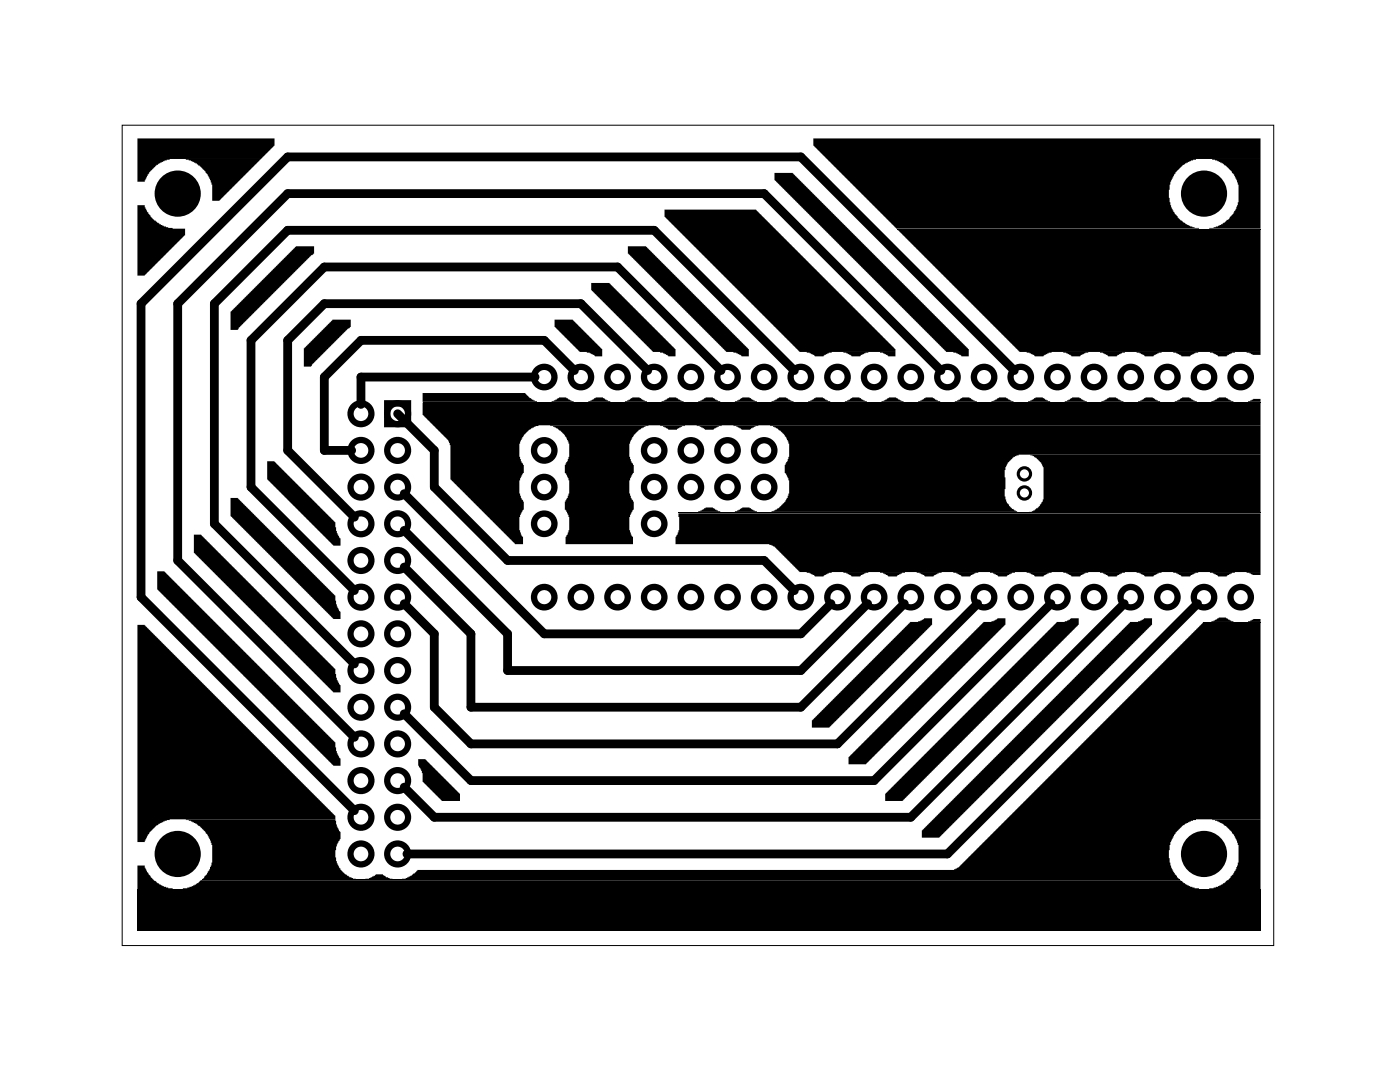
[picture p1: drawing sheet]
<svg xmlns="http://www.w3.org/2000/svg" width="97mm" height="74mm" viewBox="0 0 97 74" stroke-linecap="round" stroke-linejoin="round" font-family="sans-serif">
<path d="M8.5 8.7h79.8v56.8h-79.8zM62.2 15.9h25.1M29.3 27.8h58M47 35.5h23.7M47 35.5h40.3M83.4 43.1h3.9M9.5 61.6h77.8M14 60.9h67.8" fill="none" stroke="#000" stroke-width=".07"/>
<g fill="#000">
<path d="M9.5 14.2h.5v.2l.4 .6 .5 .4 .5 .3 .6 .1h.8v.5l-2.8 2.8h-.5zM12.9 11l5.2 .1-2.9 2.8h-.5v-1.1l-.3-.7-.8-.8zM9.5 9.6h9.5v.5l-.9 .9-6.5 .1-.8 .3-.4 .4-.4 .8h-.5zM20.2 17.4l.3-.3h1.3v.5l-.1 .1h-.1l-4.3 4.2-.8 .8v.1h-.5v-1.2zM41 19.6h1.2l4.6 4.6v.5h-.5l-.4-.3h-.7l-4.2-4.3zM43.5 17.1h1.3l7.1 7.1v.5h-.5l-.1-.1-.5-.2h-.5l-6.8-6.8zM46 14.5h6.4l9.7 9.7v.2h-4.5l-.5 .2v.1h-.6l-.4-.3h-.7l-9.4-9.4zM53.7 12h1.2l12.2 12.2v.5h-.5l-.3-.3h-.7l-11.9-11.9zM56.4 9.6h30.9v1.4h-4.4l-.8 .3-.6 .6-.4 .7-.1 .5v.6l.2 .7 .2 .4 .4 .5 .7 .4 .6 .1h-21l-5.7-5.7zM84 11h3.3v4.8h-3.5l.6-.1 .7-.5 .5-.6 .2-.6v-1.2l-.3-.7-.7-.8zM62.2 15.9h25.1v8.5h-14.4l-.5 .2-.1 .1h-.6l-.4-.3h-.7zM10.9 39.6h.5l11.8 11.8 .1 .6 .2 .5h.1v.5h-.5l-12.2-12.2z"/>
<path d="M13.4 37h.5l9.3 9.3 .1 .6 .2 .5h.1v.5h-.5l-9.7-9.6zM16 34.5h.5l6.7 6.7 .1 .6 .2 .5 .1 .1v.5h-.5l-7.1-7.2zM18.5 31.9h.5l4.2 4.3 .1 .6 .2 .4 .1 .1v.5h-.5l-4.6-4.6zM22.7 22.5l.3-.4h1.3v.5l-.2 .1-2.5 2.5v.1l-.5 .1v-1.3zM29.3 27.2h7.1l.3 .4 .5 .2h-7.9zM38.2 27.8h.2l.3-.3h.5l.5 .3zM38.4 22.1h1.3l2 2.1v.5h-.5v-.1l-.5-.2h-.5l-1.8-1.8zM40.8 27.8h.1l.4-.3h.5l.5 .3zM43.3 27.8l.3-.1 .2-.2h.5l.5 .3zM38.1 29.4h6.8l-.6 .4-.4 .3-.3 .6v.9l.2 .4 .1 .2v.5l-.1 .1-.2 .5v.9l.2 .4 .1 .1v.6h-.1l-.2 .5v.9l.2 .4 .1 .1v.5h-4.7v-.5l.2-.5v-.9l-.2-.5h-.1v-.6l.3-.5v-.9l-.2-.5-.1-.1v-.5l.3-.6v-.9l-.2-.4-.4-.5zM45.8 27.8h.2l.4-.3h.5l.5 .3zM45.7 29.4l1.8 .1h-.2l-.4 .3h-.6v-.1z"/>
<path d="M48.4 27.8h.1l.4-.3h.5l.5 .3zM48.4 35.4h.1l.4-.3h.5l.5 .3zM48.3 29.4l1.7 .1h-.2l-.3 .3h-.7v-.1zM50.9 27.8l.3-.1 .2-.2h.5l.5 .3zM50.9 35.4h.2l.3-.3h.5l.5 .3zM50.8 29.4l1.8 .1h-.3l-.3 .3h-.6l-.1-.1zM53.5 27.8l.2-.1 .3-.2h.5l.5 .3zM56 27.8h.2l.3-.3h.5l.5 .3zM58.5 27.8h.2l.4-.3h.5l.5 .3zM58.4 24.4h1.8h-.2l-.4 .3h-.6v-.1zM58.4 39.6l1.8 .1h-.2l-.4 .2h-.6v-.1zM61 24.4h1.1v.3h-.6v-.1z"/>
<path d="M61.1 27.8h.1l.4-.3h.5l.5 .3zM61 39.6l1.7 .1h-.2l-.3 .2h-.7v-.1zM63.6 27.8h.2l.3-.3h.5l.5 .3zM63.5 39.6l1.8 .1h-.3l-.3 .2h-.6l-.1-.1zM66.2 27.8h.1l.4-.3h.5l.5 .3zM66.1 39.6l1.7 .1h-.2l-.4 .2h-.6v-.1zM68.7 27.8l.4-.1 .1-.2h.5l.5 .3zM68.6 39.6l1.7 .1h-.2l-.3 .2h-.6l-.1-.1zM71.2 27.8h.2l.4-.3h.5l.5 .3zM71.1 39.6l1.8 .1h-.2l-.4 .2h-.6v-.1zM73.8 27.8l.3-.1 .2-.2h.5l.5 .3zM73.7 24.4h1.7h-.2l-.3 .3h-.7v-.1z"/>
<path d="M73.7 39.6l1.7 .1h-.2l-.3 .2h-.7v-.1zM76.3 27.8l.4-.1 .1-.2h.5l.5 .3zM76.2 24.4h1.8h-.3l-.3 .3h-.6l-.1-.1zM76.2 39.6l1.8 .1h-.3l-.3 .2h-.6l-.1-.1zM78.9 27.8h.1l.4-.3h.5l.5 .3zM78.8 24.4h1.7h-.2l-.4 .3h-.6v-.1zM78.8 39.6l1.7 .1h-.2l-.4 .2h-.6v-.1zM81.4 27.8l.4-.1 .1-.2h.5l.5 .3zM81.3 24.4h1.7h-.2l-.3 .3h-.6l-.1-.1zM81.3 39.6l1.7 .1h-.2l-.3 .2h-.6l-.1-.1zM83.9 27.8l.4-.1 .2-.2h.5l.5 .3zM83.8 24.4h1.8h-.2l-.4 .3h-.6v-.1z"/>
<path d="M83.8 39.6l1.8 .1h-.2l-.4 .2h-.6v-.1zM86.4 24.4h.9v.2h-.5zM86.5 27.8h.1l.2-.2h.5v.2zM29.3 27.9h58v1.5h-50l-.6 .4-.4 .3-.3 .6v.9l.1 .4 .2 .2v.5l-.1 .1-.2 .5v.9l.1 .4 .2 .1v.6h-.1l-.2 .5v.9l.1 .4 .1 .1v.5h-.5l-4.5-4.5v-2.5l-.1-.2-1.8-1.8zM53.4 29.4h33.9v2.1h-16.7l-.4 .1-.4 .4-.2 .5 .1 2.1 .2 .4 .6 .4h-17l.5-.2 .4-.5 .3-.5v-.9l-.2-.5-.1-.1v-.5l.3-.6v-.9l-.2-.4-.4-.5zM71.4 31.5h15.9v4h-16l.6-.3 .4-.6v-2.3l-.1-.3-.4-.3zM47 35.5h40.3v4.1h-29.7l-.5 .2v.1h-.6l-.4-.2-.7-.1-1.7-1.8-.4-.1h-6.5v-.5l.3-.5zM86.4 39.6h.9v.2h-.5zM9.5 43.3h.5l13.2 13.2v.2h-11.4l-1 .4-.5 .5-.3 .7h-.5zM9.5 59.9h.5l.2 .5 .5 .6 .7 .4 .6 .2h-2.5zM12.9 56.7h10.3l.1 .5 .3 .4v.5l-.3 .4-.1 .4 .1 .9 .3 .4 .3 .3 .8 .4h-10.7l.3-.4 .4-.6v-1.4l-.3-.7-.6-.6-.6-.4zM29 52.6h.5l.5 .5 1.9 1.8v.6h-1.3l-.4-.4-.9-1v-.6l-.3-.5z"/>
<path d="M63 43.2l.1-.1 .7-.1 .2-.2h.6v.5l-7.1 7.1h-1.2v-.5zM67.2 44l.9-.9h.6l.4-.3h.6v.5l-9.7 9.6h-1.2v-.5zM73.2 43.1h.6l.4-.3h.6v.5l-12.2 12.2h-1.3v-.6zM78.2 43.2l.1-.1 .7-.1 .3-.2h.5v.5l-14.7 14.7h-1.2v-.5zM83.9 43l.4-.1 .2-.1h.5l.5 .3zM86.5 43h.1l.2-.1h.5v.2zM27.9 60.8h.2l.4-.2 .4-.4h37.2l.3-.1 16.9-17h4v13.6h-4.4l-.9 .4-.6 .7-.3 .5-.1 .6v.5l.2 .7 .5 .8zM84 56.7h3.3v4.9h-3.5l.6-.2 .7-.5 .5-.6 .2-.6v-1.2l-.3-.7-.7-.8zM25.3 60.8h.3l.4-.3h.5l.2 .2 .5 .2zM12.7 61.5l.6-.1 .4-.3 .2-.2h67.9l.7 .5 .6 .2zM9.5 61.6h77.8v2.8h-77.8z"/>
</g>
<g fill="#000">
<circle cx="12.3" cy="13.4" r="1.6"/>
<circle cx="52" cy="16.4" r=".95"/>
<circle cx="80.1" cy="11.3" r=".95"/>
<circle cx="83.4" cy="13.4" r="1.6"/>
<circle cx="35" cy="29.8" r=".95"/>
<circle cx="12.3" cy="59.1" r="1.6"/>
<circle cx="83.4" cy="59.1" r="1.6"/>
<circle cx="85.2" cy="45.1" r=".95"/>
</g>
<g fill="none" stroke="#000" stroke-width=".44">
<circle cx="37.7" cy="36.3" r=".71"/>
<circle cx="37.7" cy="33.7" r=".71"/>
<circle cx="37.7" cy="31.2" r=".71"/>
<circle cx="37.7" cy="26.1" r=".71"/>
<circle cx="40.3" cy="26.1" r=".71"/>
<circle cx="42.8" cy="26.1" r=".71"/>
<circle cx="45.3" cy="36.3" r=".71"/>
<circle cx="45.3" cy="33.7" r=".71"/>
<circle cx="45.3" cy="31.2" r=".71"/>
<circle cx="45.3" cy="26.1" r=".71"/>
<circle cx="47.9" cy="33.7" r=".71"/>
<circle cx="47.9" cy="31.2" r=".71"/>
<circle cx="47.9" cy="26.1" r=".71"/>
<circle cx="50.4" cy="31.2" r=".71"/>
<circle cx="50.4" cy="33.7" r=".71"/>
<circle cx="50.4" cy="26.1" r=".71"/>
<circle cx="53" cy="33.7" r=".71"/>
<circle cx="53" cy="31.2" r=".71"/>
<circle cx="53" cy="26.1" r=".71"/>
<circle cx="55.5" cy="26.1" r=".71"/>
<circle cx="58" cy="26.1" r=".71"/>
<circle cx="60.6" cy="26.1" r=".71"/>
<circle cx="63.1" cy="26.1" r=".71"/>
<circle cx="65.7" cy="26.1" r=".71"/>
<circle cx="68.2" cy="26.1" r=".71"/>
<circle cx="70.7" cy="26.1" r=".71"/>
<circle cx="73.3" cy="26.1" r=".71"/>
<circle cx="75.8" cy="26.1" r=".71"/>
<circle cx="78.4" cy="26.1" r=".71"/>
<circle cx="80.9" cy="26.1" r=".71"/>
<circle cx="83.4" cy="26.1" r=".71"/>
<circle cx="86" cy="26.1" r=".71"/>
<circle cx="37.7" cy="41.3" r=".71"/>
<circle cx="40.3" cy="41.3" r=".71"/>
<circle cx="42.8" cy="41.3" r=".71"/>
<circle cx="45.3" cy="41.3" r=".71"/>
<circle cx="47.9" cy="41.3" r=".71"/>
<circle cx="50.4" cy="41.3" r=".71"/>
<circle cx="53" cy="41.3" r=".71"/>
<circle cx="55.5" cy="41.3" r=".71"/>
<circle cx="58" cy="41.3" r=".71"/>
<circle cx="60.6" cy="41.3" r=".71"/>
<circle cx="63.1" cy="41.3" r=".71"/>
<circle cx="65.7" cy="41.3" r=".71"/>
<circle cx="68.2" cy="41.3" r=".71"/>
<circle cx="70.7" cy="41.3" r=".71"/>
<circle cx="73.3" cy="41.3" r=".71"/>
<circle cx="75.8" cy="41.3" r=".71"/>
<circle cx="78.4" cy="41.3" r=".71"/>
<circle cx="80.9" cy="41.3" r=".71"/>
<circle cx="83.4" cy="41.3" r=".71"/>
<circle cx="86" cy="41.3" r=".71"/>
</g>
<g fill="none" stroke="#000" stroke-width=".22">
<circle cx="71" cy="32.8" r=".43"/>
<circle cx="71" cy="34.1" r=".43"/>
</g>
<g fill="none" stroke="#000" stroke-width=".43">
<path d="M26.8 27.9h1.5v1.5h-1.5z"/>
<circle cx="25" cy="31.2" r=".72"/>
<circle cx="25" cy="33.7" r=".72"/>
<circle cx="25" cy="36.3" r=".72"/>
<circle cx="25" cy="38.8" r=".72"/>
<circle cx="25" cy="28.6" r=".72"/>
<circle cx="27.6" cy="33.7" r=".72"/>
<circle cx="27.6" cy="31.2" r=".72"/>
<circle cx="27.6" cy="38.8" r=".72"/>
<circle cx="27.6" cy="36.3" r=".72"/>
<circle cx="27.6" cy="28.6" r=".72"/>
<circle cx="25" cy="49" r=".72"/>
<circle cx="25" cy="46.4" r=".72"/>
<circle cx="25" cy="54" r=".72"/>
<circle cx="25" cy="59.1" r=".72"/>
<circle cx="25" cy="56.6" r=".72"/>
<circle cx="25" cy="51.5" r=".72"/>
<circle cx="25" cy="43.9" r=".72"/>
<circle cx="25" cy="41.3" r=".72"/>
<circle cx="27.6" cy="59.1" r=".72"/>
<circle cx="27.6" cy="51.5" r=".72"/>
<circle cx="27.6" cy="56.6" r=".72"/>
<circle cx="27.6" cy="49" r=".72"/>
<circle cx="27.6" cy="46.4" r=".72"/>
<circle cx="27.6" cy="54" r=".72"/>
<circle cx="27.6" cy="43.9" r=".72"/>
<circle cx="27.6" cy="41.3" r=".72"/>
</g>
<g fill="none" stroke="#000" stroke-width=".61">
<path d="M27.6 28.6l2.5 2.6v2.5l5.1 5.1h17.8l2 2.1M28 36.7l7.2 7.2v2.5h20.3l4.6-4.6M28 34.2l9.7 9.7h17.8l2.1-2.1M28 39.3l4.6 4.6v5.1h22.9l7.2-7.2M37.1 26.1h-12.1v1.9M39.8 25.7l-2.1-2.1h-12.7l-2.5 2.5v5.1h1.9M44.9 25.7l-4.6-4.7h-17.8l-2.6 2.6v7.6l4.7 4.6M50 25.7l-7.2-7.2h-20.3l-5.1 5.1v10.1l7.2 7.2M55 25.7l-9.7-9.8h-25.4l-5 5.1v15.3l9.7 9.7M65.2 25.7l-12.2-12.3h-33.1l-7.6 7.6v17.8l12.3 12.3M70.3 25.7l-14.8-14.8h-35.6l-10.1 10.1v20.3l14.8 14.8M67.7 41.8l-9.7 9.7h-25.4l-2.5-2.5v-5.1l-2.1-2.1"/>
<path d="M72.8 41.8l-12.2 12.2h-28l-4.6-4.6M77.9 41.8l-14.8 14.8h-33l-2.1-2.1M83 41.8l-17.3 17.3h-37.5"/>
</g>
</svg>
